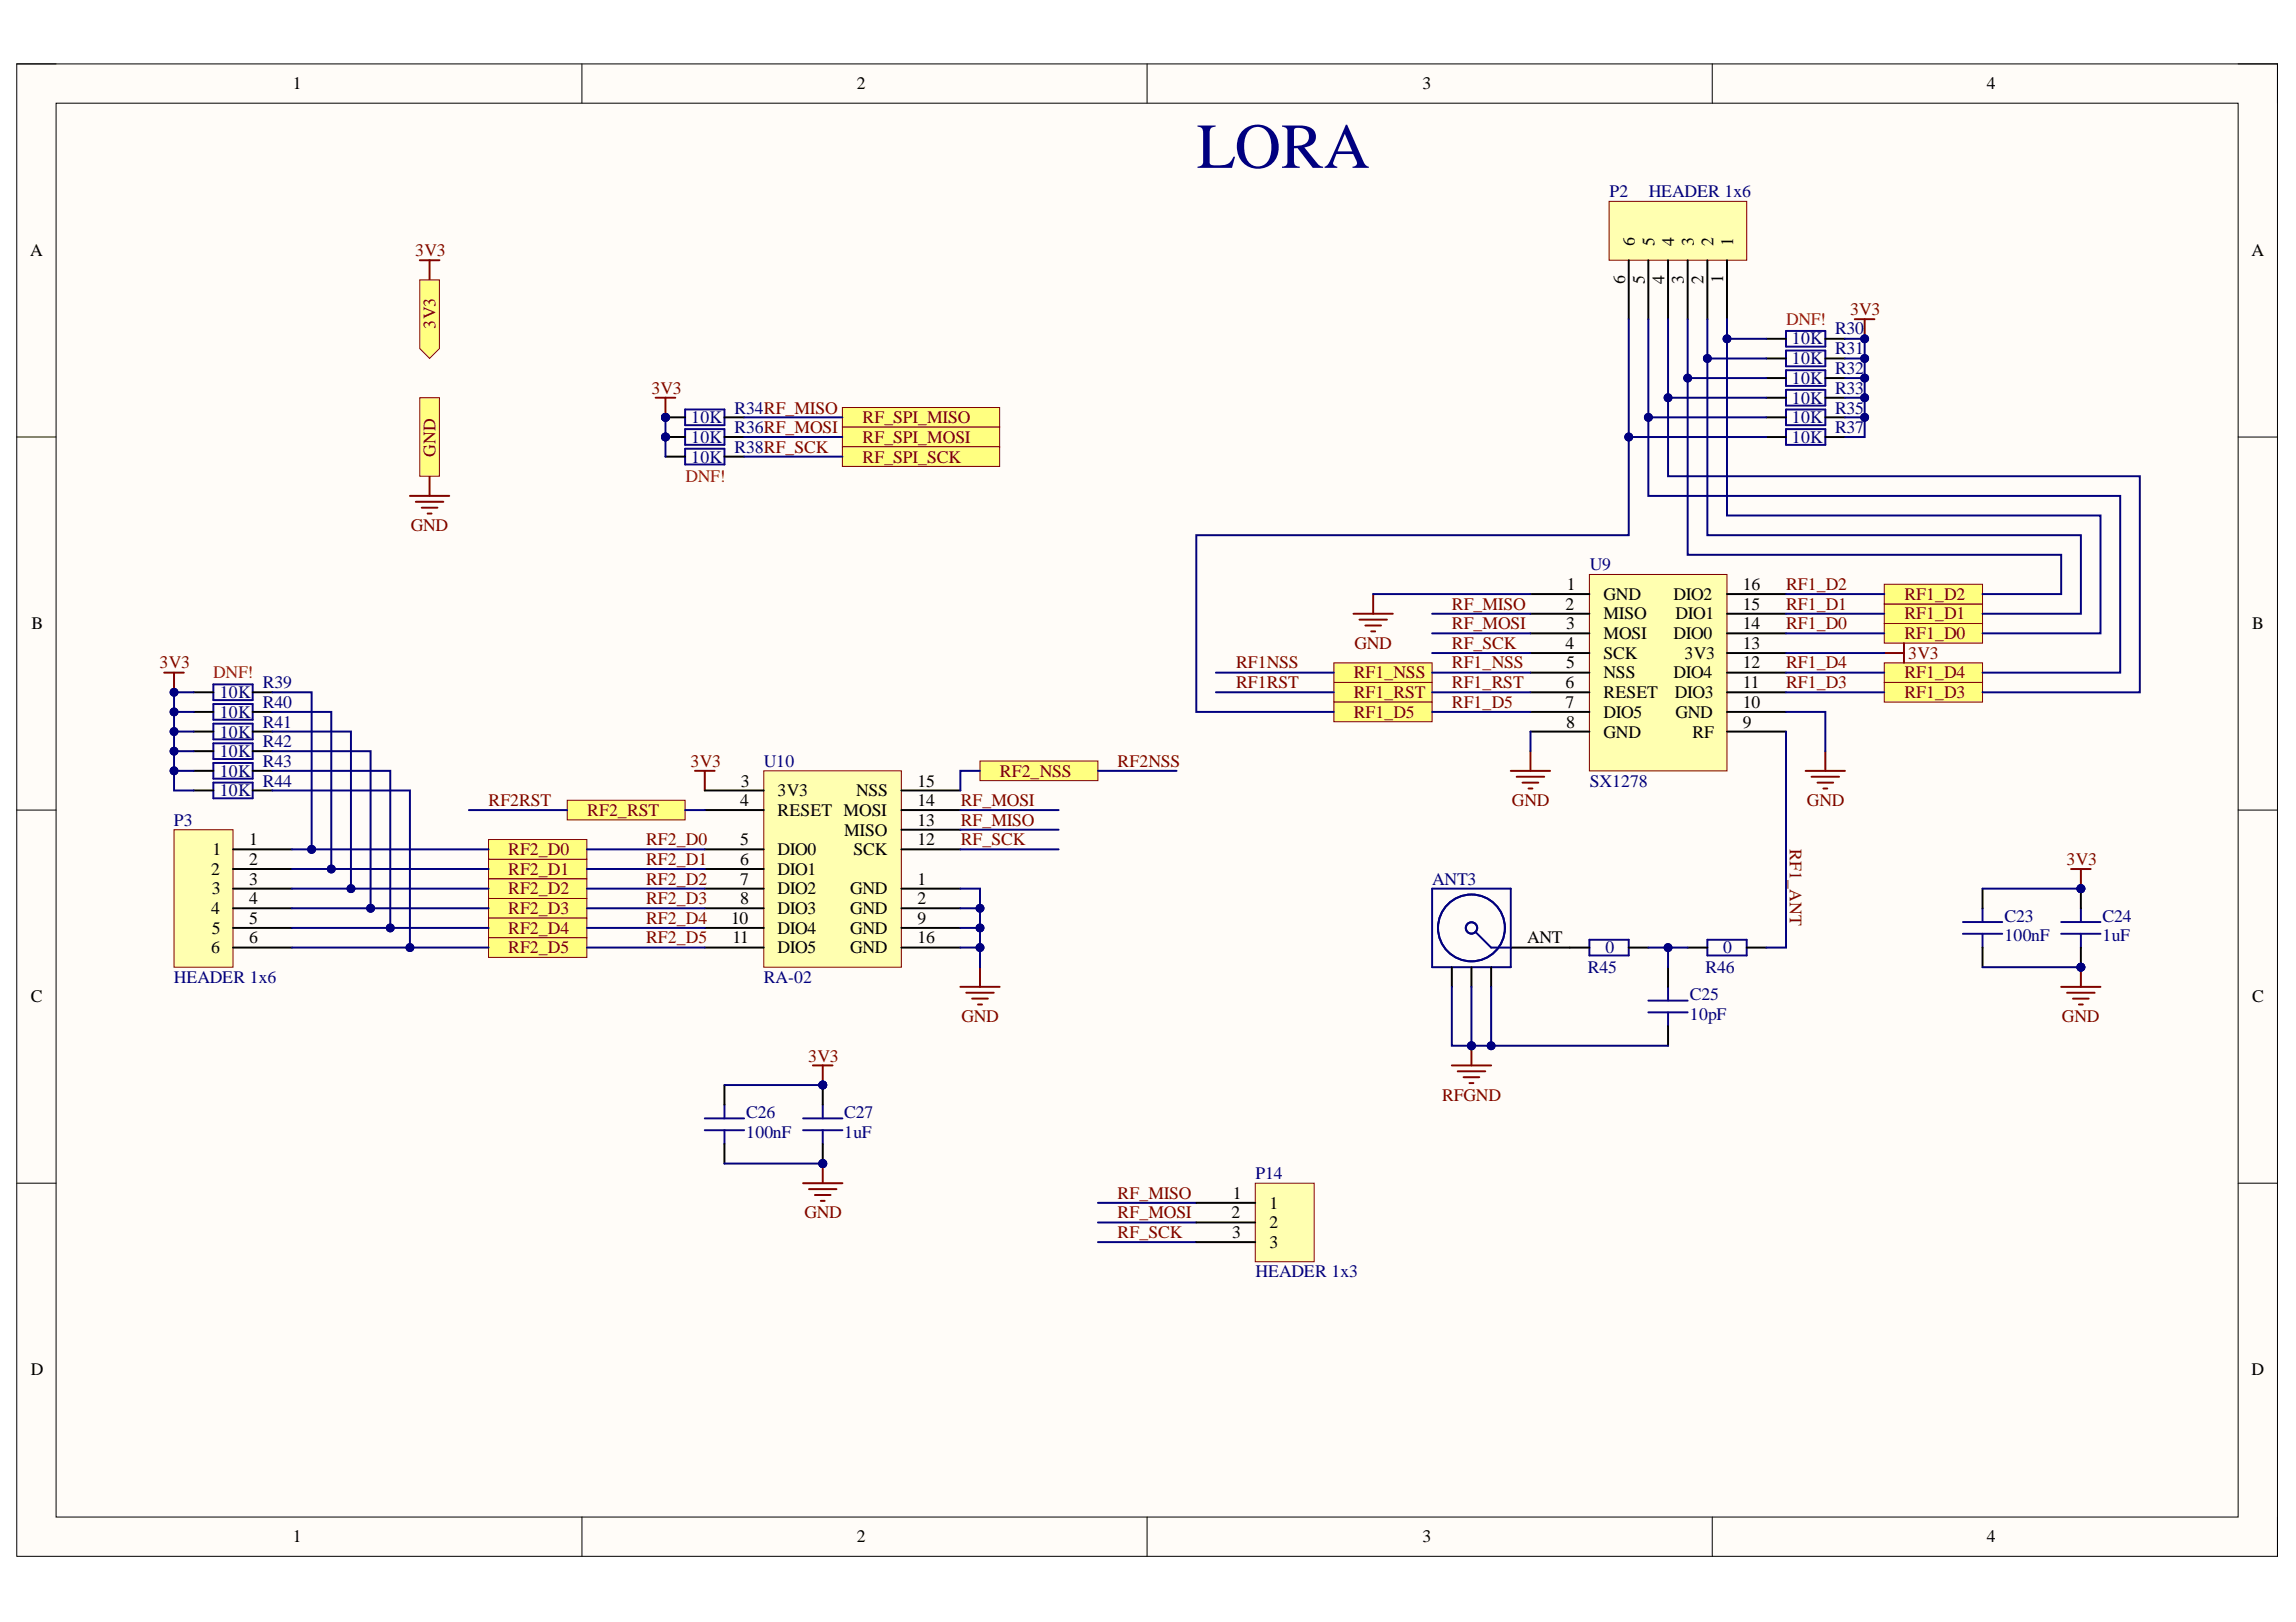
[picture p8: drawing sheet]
<svg xmlns="http://www.w3.org/2000/svg" width="297mm" height="210mm" viewBox="0 0 297 210" stroke-linecap="round" stroke-linejoin="round" font-family="sans-serif">
<defs><g id="words">
<text font-size="8.3" fill="#000080" x="154.8" y="21.7">LORA</text>
<g font-size="2.3">
<text x="37.9" y="11.6">1</text>
<text x="110.8" y="11.6">2</text>
<text x="184" y="11.6">3</text>
<text x="257" y="11.6">4</text>
<text x="3.9" y="33.1">A</text>
<text x="211.5" y="31.9" transform="rotate(-90 211.5 31.9)">6</text>
<text x="214.1" y="31.9" transform="rotate(-90 214.1 31.9)">5</text>
<text x="216.6" y="31.9" transform="rotate(-90 216.6 31.9)">4</text>
<text x="219.1" y="31.9" transform="rotate(-90 219.1 31.9)">3</text>
<text x="221.7" y="31.9" transform="rotate(-90 221.7 31.9)">2</text>
<text x="224.2" y="31.9" transform="rotate(-90 224.2 31.9)">1</text>
<text x="291.3" y="33.1">A</text>
<text x="210.2" y="36.8" transform="rotate(-90 210.2 36.8)">6</text>
<text x="212.8" y="36.7" transform="rotate(-90 212.8 36.7)">5</text>
<text x="215.3" y="36.8" transform="rotate(-90 215.3 36.8)">4</text>
<text x="217.9" y="36.7" transform="rotate(-90 217.9 36.7)">3</text>
<text x="220.4" y="36.8" transform="rotate(-90 220.4 36.8)">2</text>
<text x="222.9" y="36.6" transform="rotate(-90 222.9 36.6)">1</text>
<text x="202.7" y="76.3">1</text>
<text x="207.5" y="77.6">GND</text>
<text x="216.5" y="77.6">DIO2</text>
<text x="225.5" y="76.3">16</text>
<text x="4.1" y="81.4">B</text>
<text x="202.5" y="78.9">2</text>
<text x="202.5" y="83.9">4</text>
<text x="202.6" y="81.4">3</text>
<text x="207.5" y="82.7">MOSI</text>
<text x="207.5" y="80.1">MISO</text>
<text x="216.5" y="82.7">DIO0</text>
<text x="216.8" y="80.1">DIO1</text>
<text x="225.5" y="83.9">13</text>
<text x="225.5" y="81.4">14</text>
<text x="225.5" y="78.9">15</text>
<text x="291.4" y="81.4">B</text>
<text x="202.5" y="89">6</text>
<text x="202.6" y="86.5">5</text>
<text x="207.5" y="87.8">NSS</text>
<text x="207.5" y="85.2">SCK</text>
<text x="216.5" y="87.8">DIO4</text>
<text x="217.9" y="85.2">3V3</text>
<text x="225.5" y="89">11</text>
<text x="225.5" y="86.5">12</text>
<text x="202.5" y="91.6">7</text>
<text x="202.6" y="94.2">8</text>
<text x="207.5" y="90.3">RESET</text>
<text x="207.5" y="92.9">DIO5</text>
<text x="207.5" y="95.4">GND</text>
<text x="216.7" y="90.3">DIO3</text>
<text x="216.8" y="92.9">GND</text>
<text x="219" y="95.4">RF</text>
<text x="225.5" y="91.6">10</text>
<text x="225.5" y="94.2">9</text>
<text x="95.9" y="101.8">3</text>
<text x="118.7" y="101.8">15</text>
<text x="95.8" y="104.3">4</text>
<text x="100.6" y="103.1">3V3</text>
<text x="100.6" y="105.6">RESET MOSI</text>
<text x="110.7" y="103.1">NSS</text>
<text x="118.7" y="104.3">14</text>
<text x="118.7" y="106.9">13</text>
<text x="27.3" y="113.2">2</text>
<text x="27.5" y="110.7">1</text>
<text x="32.2" y="109.4">1</text>
<text x="32.2" y="111.9">2</text>
<text x="95.8" y="109.4">5</text>
<text x="95.8" y="111.9">6</text>
<text x="100.6" y="110.7">DIO0</text>
<text x="100.6" y="113.2">DIO1</text>
<text x="109.2" y="108.1">MISO</text>
<text x="110.4" y="110.7">SCK</text>
<text x="118.7" y="109.4">12</text>
<text x="27.3" y="118.3">4</text>
<text x="27.4" y="115.7">3</text>
<text x="32.2" y="114.5">3</text>
<text x="32.2" y="117">4</text>
<text x="32.2" y="119.5">5</text>
<text x="94.6" y="119.5">10</text>
<text x="95.8" y="114.5">7</text>
<text x="95.8" y="117">8</text>
<text x="100.6" y="115.7">DIO2</text>
<text x="100.6" y="118.3">DIO3</text>
<text x="110" y="115.7">GND</text>
<text x="110" y="118.3">GND</text>
<text x="118.7" y="114.5">1</text>
<text x="118.7" y="117">2</text>
<text x="118.7" y="119.5">9</text>
<text x="27.3" y="123.3">6</text>
<text x="27.4" y="120.8">5</text>
<text x="32.2" y="122.1">6</text>
<text x="94.8" y="122.1">11</text>
<text x="100.6" y="123.3">DIO5</text>
<text x="100.6" y="120.8">DIO4</text>
<text x="110" y="120.8">GND</text>
<text x="110" y="123.3">GND</text>
<text x="118.7" y="122.1">16</text>
<text x="197.6" y="122.1">ANT</text>
<text x="4" y="129.7">C</text>
<text x="291.4" y="129.7">C</text>
<text x="159.5" y="155.1">1</text>
<text x="159.3" y="157.7">2</text>
<text x="159.4" y="160.2">3</text>
<text x="164.2" y="156.4">1</text>
<text x="164.2" y="158.9">2</text>
<text x="164.2" y="161.5">3</text>
<text x="4" y="178">D</text>
<text x="291.3" y="178">D</text>
<text x="37.9" y="199.6">1</text>
<text x="110.8" y="199.6">2</text>
<text x="184" y="199.6">3</text>
<text x="257" y="199.6">4</text>
</g>
<g font-size="2.3" fill="#000080">
<text x="208.2" y="25.5">P2</text>
<text x="213.3" y="25.5">HEADER 1x6</text>
<text x="231.8" y="44.6">10K</text>
<text x="231.8" y="47.1">10K</text>
<text x="237.4" y="43.3">R30</text>
<text x="237.4" y="45.8">R31</text>
<text x="95" y="53.5">R34RF_MISO</text>
<text x="231.8" y="52.2">10K</text>
<text x="231.8" y="49.7">10K</text>
<text x="237.4" y="51">R33</text>
<text x="237.4" y="53.5">R35</text>
<text x="237.4" y="48.4">R32</text>
<text x="89.4" y="54.8">10K</text>
<text x="89.4" y="57.3">10K</text>
<text x="89.4" y="59.9">10K</text>
<text x="95" y="56">R36RF_MOSI</text>
<text x="95" y="58.6">R38RF_SCK</text>
<text x="231.8" y="54.8">10K</text>
<text x="231.8" y="57.3">10K</text>
<text x="237.4" y="56">R37</text>
<text x="205.7" y="73.8">U9</text>
<text x="34" y="89">R39</text>
<text x="28.4" y="90.3">10K</text>
<text x="28.4" y="92.9">10K</text>
<text x="28.4" y="95.4">10K</text>
<text x="34" y="91.6">R40</text>
<text x="34" y="94.2">R41</text>
<text x="28.4" y="98">10K</text>
<text x="28.4" y="100.5">10K</text>
<text x="34" y="96.7">R42</text>
<text x="34" y="99.3">R43</text>
<text x="34" y="101.8">R44</text>
<text x="98.8" y="99.3">U10</text>
<text x="205.7" y="101.8">SX1278</text>
<text x="22.5" y="106.9">P3</text>
<text x="28.4" y="103.1">10K</text>
<text x="185.3" y="114.5">ANT3</text>
<text x="259.3" y="119.3">C23</text>
<text x="272" y="119.3">C24</text>
<text x="205.4" y="125.9">R45</text>
<text x="207.7" y="123.3">0</text>
<text x="220.7" y="125.9">R46</text>
<text x="222.9" y="123.3">0</text>
<text x="259.3" y="121.8">100nF</text>
<text x="272" y="121.8">1uF</text>
<text x="22.5" y="127.2">HEADER 1x6</text>
<text x="98.8" y="127.2">RA-02</text>
<text x="218.6" y="132">10pF</text>
<text x="218.6" y="129.4">C25</text>
<text x="96.5" y="147.3">100nF</text>
<text x="96.5" y="144.7">C26</text>
<text x="109.2" y="147.3">1uF</text>
<text x="109.2" y="144.7">C27</text>
<text x="162.4" y="152.6">P14</text>
<text x="162.4" y="165.3">HEADER 1x3</text>
</g>
<g font-size="2.3" fill="#800000">
<text x="53.7" y="33.1">3V3</text>
<text x="239.4" y="40.7">3V3</text>
<text x="56.3" y="42.5" transform="rotate(-90 56.3 42.5)">3V3</text>
<text x="84.3" y="51">3V3</text>
<text x="56.3" y="59.1" transform="rotate(-90 56.3 59.1)">GND</text>
<text x="111.6" y="54.8">RF_SPI_MISO</text>
<text x="111.6" y="57.3">RF_SPI_MOSI</text>
<text x="111.6" y="59.9">RF_SPI_SCK</text>
<text x="53.1" y="68.7">GND</text>
<text x="231.1" y="76.3">RF1_D2</text>
<text x="246.4" y="77.6">RF1_D2</text>
<text x="175.2" y="83.9">GND</text>
<text x="187.8" y="78.9">RF_MISO</text>
<text x="187.8" y="81.4">RF_MOSI</text>
<text x="187.8" y="83.9">RF_SCK</text>
<text x="231.1" y="78.9">RF1_D1</text>
<text x="231.1" y="81.4">RF1_D0</text>
<text x="246.4" y="80.1">RF1_D1</text>
<text x="246.4" y="82.7">RF1_D0</text>
<text x="20.6" y="86.5">3V3</text>
<text x="159.9" y="86.5">RF1NSS</text>
<text x="159.9" y="89">RF1RST</text>
<text x="175.1" y="87.8">RF1_NSS</text>
<text x="187.8" y="89">RF1_RST</text>
<text x="187.8" y="86.5">RF1_NSS</text>
<text x="231.1" y="86.5">RF1_D4</text>
<text x="231.1" y="89">RF1_D3</text>
<text x="246.4" y="87.8">RF1_D4</text>
<text x="246.9" y="85.2">3V3</text>
<text x="175.1" y="90.3">RF1_RST</text>
<text x="175.1" y="92.9">RF1_D5</text>
<text x="187.8" y="91.6">RF1_D5</text>
<text x="246.4" y="90.3">RF1_D3</text>
<text x="89.3" y="99.3">3V3</text>
<text x="129.4" y="100.5">RF2_NSS</text>
<text x="144.6" y="99.3">RF2NSS</text>
<text x="63.2" y="104.3">RF2RST</text>
<text x="76" y="105.6">RF2_RST</text>
<text x="124.3" y="106.9">RF_MISO</text>
<text x="124.3" y="104.3">RF_MOSI</text>
<text x="195.6" y="104.3">GND</text>
<text x="233.8" y="104.3">GND</text>
<text x="65.7" y="113.2">RF2_D1</text>
<text x="65.7" y="110.7">RF2_D0</text>
<text x="83.6" y="111.9">RF2_D1</text>
<text x="83.6" y="109.4">RF2_D0</text>
<text x="124.3" y="109.4">RF_SCK</text>
<text x="231.6" y="109.9" transform="rotate(90 231.6 109.9)">RF1_ANT</text>
<text x="267.4" y="111.9">3V3</text>
<text x="65.7" y="115.7">RF2_D2</text>
<text x="65.7" y="118.3">RF2_D3</text>
<text x="83.6" y="114.5">RF2_D2</text>
<text x="83.6" y="119.5">RF2_D4</text>
<text x="83.6" y="117">RF2_D3</text>
<text x="65.7" y="120.8">RF2_D4</text>
<text x="65.7" y="123.3">RF2_D5</text>
<text x="83.6" y="122.1">RF2_D5</text>
<text x="104.6" y="137.4">3V3</text>
<text x="124.4" y="132.2">GND</text>
<text x="266.8" y="132.2">GND</text>
<text x="186.6" y="142.5">RFGND</text>
<text x="144.6" y="155.1">RF_MISO</text>
<text x="104.1" y="157.7">GND</text>
<text x="144.6" y="157.7">RF_MOSI</text>
<text x="144.6" y="160.2">RF_SCK</text>
</g>
<g font-size="2.3" fill="#f00">
<text x="231.1" y="42">DNF!</text>
<text x="88.7" y="62.4">DNF!</text>
<text x="27.6" y="87.8">DNF!</text>
</g>
</g></defs>
<path d="M2.2 8.3h292.4v193.1h-292.4z" fill-rule="evenodd" fill="#fffcf8"/>
<path d="M2.2 8.3h292.4v193.1h-292.4z" fill="none" stroke="#000" stroke-width=".13"/>
<path d="M7.3 13.4h282.3v182.9h-282.3z" fill-rule="evenodd" fill="#fffcf8"/>
<g fill="none" stroke="#000" stroke-width=".13">
<path d="M2.2 8.3h5.1M7.3 13.4h282.3v182.9h-282.3zM75.3 8.3v5M148.4 8.3v5M221.5 8.3v5.1M289.6 8.3h5v5.1M2.2 56.6h5.1M289.6 56.6h5M2.2 104.8h5.1M289.6 104.8h5M2.2 153.1h5.1M289.6 153.1h5"/>
<path d="M75.3 196.3v5.1M148.4 196.3v5.1M221.5 196.3v5.1M294.6 196.3v5.1"/>
</g>
<path d="M205.6 74.3h17.8v25.5h-17.8z" fill-rule="evenodd" fill="#ffffb0"/>
<path d="M205.6 74.3h17.8v25.5h-17.8z" fill="none" stroke="#800000" stroke-width=".13"/>
<g fill="none" stroke="#000" stroke-width=".25">
<path d="M198 79.4h7.6M198 76.9h7.6M223.4 79.4h7.7M223.4 76.9h7.7M198 92.1h7.6M198 94.7h7.6M198 84.5h7.6M198 89.6h7.6M198 82h7.6M198 87h7.6M223.4 92.1h7.7M223.4 94.7h7.7"/>
<path d="M223.4 84.5h7.7M223.4 89.6h7.7M223.4 82h7.7M223.4 87h7.7"/>
</g>
<path d="M109 52.7h20.3v2.6h-20.3z" fill-rule="evenodd" fill="#ffff80"/>
<path d="M109 52.7h20.3v2.6h-20.3z" fill="none" stroke="#800000" stroke-width=".13"/>
<path d="M109 55.3h20.3v2.5h-20.3z" fill-rule="evenodd" fill="#ffff80"/>
<path d="M109 55.3h20.3v2.5h-20.3z" fill="none" stroke="#800000" stroke-width=".13"/>
<g fill="none" stroke="#800000" stroke-width=".25">
<path d="M175.1 79.4h5.1M177.7 76.9v2.5M89.9 99.8h2.6M91.2 99.8v2.5M175.9 80.2h3.5M176.6 80.9h2.1M177.4 81.7h.5M195.5 99.8h5M198 97.2v2.6M196.2 100.5h3.6M197 101.3h2M197.7 102h.6"/>
<path d="M124.2 127.7h5.1M125 128.5h3.6M125.8 129.2h2M126.5 130h.5M126.8 125.2v2.5M103.9 153.1h5.1M104.7 153.9h3.5M105.4 154.6h2.1M106.2 155.4h.5M106.4 150.6v2.5"/>
</g>
<circle cx="106.4" cy="150.6" r=".51" fill="#000080"/>
<circle cx="106.4" cy="150.6" r=".51" fill="none" stroke="#000080" stroke-width=".13"/>
<path d="M105.2 137.9h2.5M106.4 137.9v2.5" fill="none" stroke="#800000" stroke-width=".25"/>
<circle cx="106.4" cy="140.4" r=".51" fill="#000080"/>
<circle cx="106.4" cy="140.4" r=".51" fill="none" stroke="#000080" stroke-width=".13"/>
<path d="M187.8 137.9h5.1M188.6 138.6h3.6M189.3 139.4h2.1M190.4 135.3v2.6M190.1 140.2h.5" fill="none" stroke="#800000" stroke-width=".25"/>
<circle cx="190.4" cy="135.3" r=".51" fill="#000080"/>
<circle cx="190.4" cy="135.3" r=".51" fill="none" stroke="#000080" stroke-width=".13"/>
<path d="M22.5 107.4h7.6v17.8h-7.6z" fill-rule="evenodd" fill="#ffffb0"/>
<path d="M22.5 107.4h7.6v17.8h-7.6z" fill="none" stroke="#800000" stroke-width=".13"/>
<path d="M30.1 109.9h7.7M30.1 112.5h7.7M30.1 115h7.7M30.1 117.5h7.7M30.1 120.1h7.7M30.1 122.6h7.7" fill="none" stroke="#000" stroke-width=".25"/>
<path d="M98.8 99.8h17.8v25.4h-17.8z" fill-rule="evenodd" fill="#ffffb0"/>
<path d="M98.8 99.8h17.8v25.4h-17.8z" fill="none" stroke="#800000" stroke-width=".13"/>
<g fill="none" stroke="#000" stroke-width=".25">
<path d="M91.2 115h7.6M91.2 117.5h7.6M91.2 102.3h7.6M91.2 104.8h7.6M91.2 109.9h7.6M91.2 112.5h7.6M116.6 115h7.6M116.6 117.5h7.6M116.6 102.3h7.6M116.6 104.8h7.6M116.6 109.9h7.6M116.6 107.4h7.6"/>
<path d="M91.2 120.1h7.6M91.2 122.6h7.6M116.6 120.1h7.6M116.6 122.6h7.6"/>
</g>
<path d="M54.3 33.7h2.6M55.6 33.7v2.5M53 64.2h5.1M53.8 64.9h3.6M54.6 65.7h2M55.3 66.5h.5M55.6 61.6v2.6" fill="none" stroke="#800000" stroke-width=".25"/>
<circle cx="106.4" cy="150.6" r=".51" fill="#000080"/>
<circle cx="106.4" cy="150.6" r=".51" fill="none" stroke="#000080" stroke-width=".13"/>
<circle cx="106.4" cy="140.4" r=".51" fill="#000080"/>
<circle cx="106.4" cy="140.4" r=".51" fill="none" stroke="#000080" stroke-width=".13"/>
<path d="M103.9 146.3h5.1M103.9 144.7h5.1M106.4 143v1.7M106.4 146.3v1.7" fill="none" stroke="#0c0087" stroke-width=".25"/>
<path d="M106.4 148v2.6" fill="none" stroke="#000" stroke-width=".25"/>
<circle cx="106.4" cy="150.6" r=".51" fill="#000080"/>
<circle cx="106.4" cy="150.6" r=".51" fill="none" stroke="#000080" stroke-width=".13"/>
<path d="M106.4 140.4v2.6" fill="none" stroke="#000" stroke-width=".25"/>
<circle cx="106.4" cy="140.4" r=".51" fill="#000080"/>
<circle cx="106.4" cy="140.4" r=".51" fill="none" stroke="#000080" stroke-width=".13"/>
<path d="M205.6 121.6h5.1v2h-5.1zM213.3 131h5M213.3 129.5h5M215.8 127.7v1.8M215.8 131v1.8M220.9 121.6h5.1v2h-5.1zM91.2 146.3h5.1M91.2 144.7h5.1M93.7 143v1.7M93.7 146.3v1.7" fill="none" stroke="#0c0087" stroke-width=".25"/>
<path d="M203.1 122.6h2.5M210.7 122.6h2.6M215.8 125.2v2.5M215.8 132.8v2.5M218.3 122.6h2.6M226 122.6h2.5M93.7 140.4v2.6M93.7 148v2.6" fill="none" stroke="#000" stroke-width=".25"/>
<path d="M208.2 26.1h17.8v7.6h-17.8z" fill-rule="evenodd" fill="#ffffb0"/>
<path d="M208.2 26.1h17.8v7.6h-17.8z" fill="none" stroke="#800000" stroke-width=".13"/>
<path d="M210.7 33.7v7.6M213.3 33.7v7.6M215.8 33.7v7.6M218.3 33.7v7.6M220.9 33.7v7.6M223.4 33.7v7.6" fill="none" stroke="#000" stroke-width=".25"/>
<path d="M73.4 103.6h15.2v2.5h-15.2z" fill-rule="evenodd" fill="#ffff80"/>
<path d="M73.4 103.6h15.2v2.5h-15.2z" fill="none" stroke="#800000" stroke-width=".13"/>
<path d="M172.6 88.3h12.7v2.6h-12.7z" fill-rule="evenodd" fill="#ffff80"/>
<path d="M172.6 88.3h12.7v2.6h-12.7z" fill="none" stroke="#800000" stroke-width=".13"/>
<path d="M172.6 85.8h12.7v2.5h-12.7z" fill-rule="evenodd" fill="#ffff80"/>
<path d="M172.6 85.8h12.7v2.5h-12.7z" fill="none" stroke="#800000" stroke-width=".13"/>
<path d="M126.8 98.5h15.2v2.5h-15.2z" fill-rule="evenodd" fill="#ffff80"/>
<path d="M126.8 98.5h15.2v2.5h-15.2z" fill="none" stroke="#800000" stroke-width=".13"/>
<path d="M63.2 111.2h12.7v2.5h-12.7z" fill-rule="evenodd" fill="#ffff80"/>
<path d="M63.2 111.2h12.7v2.5h-12.7z" fill="none" stroke="#800000" stroke-width=".13"/>
<path d="M63.2 113.7h12.7v2.6h-12.7z" fill-rule="evenodd" fill="#ffff80"/>
<path d="M63.2 113.7h12.7v2.6h-12.7z" fill="none" stroke="#800000" stroke-width=".13"/>
<path d="M63.2 116.3h12.7v2.5h-12.7z" fill-rule="evenodd" fill="#ffff80"/>
<path d="M63.2 116.3h12.7v2.5h-12.7z" fill="none" stroke="#800000" stroke-width=".13"/>
<path d="M63.2 118.8h12.7v2.6h-12.7z" fill-rule="evenodd" fill="#ffff80"/>
<path d="M63.2 118.8h12.7v2.6h-12.7z" fill="none" stroke="#800000" stroke-width=".13"/>
<path d="M63.2 121.4h12.7v2.5h-12.7z" fill-rule="evenodd" fill="#ffff80"/>
<path d="M63.2 121.4h12.7v2.5h-12.7z" fill="none" stroke="#800000" stroke-width=".13"/>
<path d="M63.2 108.6h12.7v2.6h-12.7z" fill-rule="evenodd" fill="#ffff80"/>
<path d="M63.2 108.6h12.7v2.6h-12.7z" fill="none" stroke="#800000" stroke-width=".13"/>
<path d="M243.8 78.2h12.7v2.5h-12.7z" fill-rule="evenodd" fill="#ffff80"/>
<path d="M243.8 78.2h12.7v2.5h-12.7z" fill="none" stroke="#800000" stroke-width=".13"/>
<path d="M243.8 75.6h12.7v2.6h-12.7z" fill-rule="evenodd" fill="#ffff80"/>
<path d="M243.8 75.6h12.7v2.6h-12.7z" fill="none" stroke="#800000" stroke-width=".13"/>
<path d="M243.8 88.3h12.7v2.6h-12.7z" fill-rule="evenodd" fill="#ffff80"/>
<path d="M243.8 88.3h12.7v2.6h-12.7z" fill="none" stroke="#800000" stroke-width=".13"/>
<path d="M243.8 85.8h12.7v2.5h-12.7z" fill-rule="evenodd" fill="#ffff80"/>
<path d="M243.8 85.8h12.7v2.5h-12.7z" fill="none" stroke="#800000" stroke-width=".13"/>
<path d="M172.6 90.9h12.7v2.5h-12.7z" fill-rule="evenodd" fill="#ffff80"/>
<path d="M172.6 90.9h12.7v2.5h-12.7z" fill="none" stroke="#800000" stroke-width=".13"/>
<path d="M243.8 80.7h12.7v2.5h-12.7z" fill-rule="evenodd" fill="#ffff80"/>
<path d="M243.8 80.7h12.7v2.5h-12.7z" fill="none" stroke="#800000" stroke-width=".13"/>
<path d="M109 57.8h20.3v2.6h-20.3z" fill-rule="evenodd" fill="#ffff80"/>
<path d="M109 57.8h20.3v2.6h-20.3z" fill="none" stroke="#800000" stroke-width=".13"/>
<path d="M266.7 127.7h5M267.4 128.5h3.6M268.2 129.2h2M269 130h.5M269.2 125.2v2.5" fill="none" stroke="#800000" stroke-width=".25"/>
<circle cx="269.2" cy="125.2" r=".51" fill="#000080"/>
<circle cx="269.2" cy="125.2" r=".51" fill="none" stroke="#000080" stroke-width=".13"/>
<circle cx="269.2" cy="125.2" r=".51" fill="#000080"/>
<circle cx="269.2" cy="125.2" r=".51" fill="none" stroke="#000080" stroke-width=".13"/>
<circle cx="269.2" cy="115" r=".51" fill="#000080"/>
<circle cx="269.2" cy="115" r=".51" fill="none" stroke="#000080" stroke-width=".13"/>
<path d="M266.7 119.3h5M269.2 117.5v1.8M266.7 120.8h5M269.2 120.8v1.8" fill="none" stroke="#0c0087" stroke-width=".25"/>
<path d="M269.2 122.6v2.6" fill="none" stroke="#000" stroke-width=".25"/>
<circle cx="269.2" cy="125.2" r=".51" fill="#000080"/>
<circle cx="269.2" cy="125.2" r=".51" fill="none" stroke="#000080" stroke-width=".13"/>
<path d="M269.2 115v2.5" fill="none" stroke="#000" stroke-width=".25"/>
<circle cx="269.2" cy="115" r=".51" fill="#000080"/>
<circle cx="269.2" cy="115" r=".51" fill="none" stroke="#000080" stroke-width=".13"/>
<path d="M253.9 119.3h5.1M256.5 117.5v1.8M253.9 120.8h5.1M256.5 120.8v1.8" fill="none" stroke="#0c0087" stroke-width=".25"/>
<path d="M256.5 115v2.5M256.5 122.6v2.6" fill="none" stroke="#000" stroke-width=".25"/>
<path d="M267.9 112.5h2.6M269.2 112.5v2.5" fill="none" stroke="#800000" stroke-width=".25"/>
<circle cx="269.2" cy="115" r=".51" fill="#000080"/>
<circle cx="269.2" cy="115" r=".51" fill="none" stroke="#000080" stroke-width=".13"/>
<path d="M233.6 99.8h5.1M236.1 97.2v2.6M243.8 84.5h2.5M246.3 83.2v2.6M234.4 100.5h3.5M235.1 101.3h2.1M235.9 102h.5" fill="none" stroke="#800000" stroke-width=".25"/>
<circle cx="86.1" cy="54" r=".51" fill="#000080"/>
<circle cx="86.1" cy="54" r=".51" fill="none" stroke="#000080" stroke-width=".13"/>
<path d="M88.6 53h5.1v2h-5.1z" fill="none" stroke="#0c0087" stroke-width=".25"/>
<path d="M86.1 54h2.5" fill="none" stroke="#000" stroke-width=".25"/>
<circle cx="86.1" cy="54" r=".51" fill="#000080"/>
<circle cx="86.1" cy="54" r=".51" fill="none" stroke="#000080" stroke-width=".13"/>
<path d="M93.7 54h2.6" fill="none" stroke="#000" stroke-width=".25"/>
<circle cx="86.1" cy="56.5" r=".51" fill="#000080"/>
<circle cx="86.1" cy="56.5" r=".51" fill="none" stroke="#000080" stroke-width=".13"/>
<path d="M88.6 55.5h5.1v2.1h-5.1z" fill="none" stroke="#0c0087" stroke-width=".25"/>
<path d="M86.1 56.6h2.5" fill="none" stroke="#000" stroke-width=".25"/>
<circle cx="86.1" cy="56.5" r=".51" fill="#000080"/>
<circle cx="86.1" cy="56.5" r=".51" fill="none" stroke="#000080" stroke-width=".13"/>
<path d="M86.1 59.1h2.5M93.7 56.6h2.6M93.7 59.1h2.6" fill="none" stroke="#000" stroke-width=".25"/>
<path d="M88.6 58.1h5.1v2h-5.1z" fill="none" stroke="#0c0087" stroke-width=".25"/>
<path d="M84.8 51.5h2.6M86.1 51.5v2.5" fill="none" stroke="#800000" stroke-width=".25"/>
<circle cx="86.1" cy="54" r=".51" fill="#000080"/>
<circle cx="86.1" cy="54" r=".51" fill="none" stroke="#000080" stroke-width=".13"/>
<path d="M54.3 36.2h2.6v8.9l-1.3 1.3-1.3-1.3z" fill-rule="evenodd" fill="#ffff80"/>
<path d="M54.3 36.2h2.6v8.9l-1.3 1.3-1.3-1.3z" fill="none" stroke="#800000" stroke-width=".13"/>
<path d="M54.3 51.5h2.6v10.1h-2.6z" fill-rule="evenodd" fill="#ffff80"/>
<path d="M54.3 51.5h2.6v10.1h-2.6z" fill="none" stroke="#800000" stroke-width=".13"/>
<path d="M231.1 42.8h5v2.1h-5zM231.1 45.4h5v2h-5zM231.1 47.9h5v2h-5zM231.1 50.4h5v2.1h-5zM231.1 53h5v2h-5zM231.1 55.5h5v2.1h-5z" fill="none" stroke="#0c0087" stroke-width=".25"/>
<path d="M228.5 51.5h2.6M228.5 54h2.6M228.5 56.6h2.6M228.5 43.8h2.6M228.5 46.4h2.6M228.5 48.9h2.6M236.1 51.5h2.6M236.1 54h2.6M236.1 56.6h2.6M236.1 43.8h2.6M236.1 46.4h2.6M236.1 48.9h2.6" fill="none" stroke="#000" stroke-width=".25"/>
<path d="M240 41.3h2.5M241.2 41.3v2.5" fill="none" stroke="#800000" stroke-width=".25"/>
<circle cx="241.2" cy="43.8" r=".51" fill="#000080"/>
<circle cx="241.2" cy="43.8" r=".51" fill="none" stroke="#000080" stroke-width=".13"/>
<path d="M27.6 88.6h5.1v2h-5.1zM27.6 91.1h5.1v2h-5.1zM27.6 93.7h5.1v2h-5.1zM27.6 96.2h5.1v2h-5.1zM27.6 98.7h5.1v2.1h-5.1zM27.6 101.3h5.1v2h-5.1z" fill="none" stroke="#0c0087" stroke-width=".25"/>
<path d="M25.1 97.2h2.5M25.1 99.8h2.5M25.1 89.6h2.5M25.1 92.1h2.5M25.1 94.7h2.5M32.7 97.2h2.5M32.7 99.8h2.5M32.7 89.6h2.5M32.7 92.1h2.5M32.7 94.7h2.5M25.1 102.3h2.5M32.7 102.3h2.5" fill="none" stroke="#000" stroke-width=".25"/>
<path d="M21.2 87h2.6M22.5 87v2.6" fill="none" stroke="#800000" stroke-width=".25"/>
<circle cx="22.5" cy="89.6" r=".51" fill="#000080"/>
<circle cx="22.5" cy="89.6" r=".51" fill="none" stroke="#000080" stroke-width=".13"/>
<g fill="none" stroke="#000080" stroke-width=".25">
<path d="M25.1 89.6h-2.6v12.7h2.6M198 94.7v2.5M185.3 115h10.2v10.2h-10.2zM190.9 120.6l2 2h2.6"/>
<circle cx="190.4" cy="120.1" r="4.3"/>
<circle cx="190.4" cy="120.1" r=".74"/>
<circle cx="190.4" cy="120.1" r=".73"/>
</g>
<path d="M187.8 125.2v2.5M190.4 125.2v2.5M192.9 125.2v2.5M195.5 122.6h7.6" fill="none" stroke="#000" stroke-width=".25"/>
<circle cx="22.5" cy="99.8" r=".51" fill="#000080"/>
<circle cx="22.5" cy="99.8" r=".51" fill="none" stroke="#000080" stroke-width=".13"/>
<circle cx="22.5" cy="97.2" r=".51" fill="#000080"/>
<circle cx="22.5" cy="97.2" r=".51" fill="none" stroke="#000080" stroke-width=".13"/>
<circle cx="22.5" cy="94.7" r=".51" fill="#000080"/>
<circle cx="22.5" cy="94.7" r=".51" fill="none" stroke="#000080" stroke-width=".13"/>
<circle cx="22.5" cy="92.1" r=".51" fill="#000080"/>
<circle cx="22.5" cy="92.1" r=".51" fill="none" stroke="#000080" stroke-width=".13"/>
<circle cx="22.5" cy="89.6" r=".51" fill="#000080"/>
<circle cx="22.5" cy="89.6" r=".51" fill="none" stroke="#000080" stroke-width=".13"/>
<path d="M22.5 99.8h2.6" fill="none" stroke="#000080" stroke-width=".25"/>
<circle cx="22.5" cy="99.8" r=".51" fill="#000080"/>
<circle cx="22.5" cy="99.8" r=".51" fill="none" stroke="#000080" stroke-width=".13"/>
<path d="M22.5 97.2h2.6" fill="none" stroke="#000080" stroke-width=".25"/>
<circle cx="22.5" cy="97.2" r=".51" fill="#000080"/>
<circle cx="22.5" cy="97.2" r=".51" fill="none" stroke="#000080" stroke-width=".13"/>
<path d="M22.5 94.7h2.6" fill="none" stroke="#000080" stroke-width=".25"/>
<circle cx="22.5" cy="94.7" r=".51" fill="#000080"/>
<circle cx="22.5" cy="94.7" r=".51" fill="none" stroke="#000080" stroke-width=".13"/>
<path d="M22.5 92.1h2.6" fill="none" stroke="#000080" stroke-width=".25"/>
<circle cx="22.5" cy="92.1" r=".51" fill="#000080"/>
<circle cx="22.5" cy="92.1" r=".51" fill="none" stroke="#000080" stroke-width=".13"/>
<path d="M35.2 102.3h17.8v20.3" fill="none" stroke="#000080" stroke-width=".25"/>
<circle cx="53" cy="122.6" r=".51" fill="#000080"/>
<circle cx="53" cy="122.6" r=".51" fill="none" stroke="#000080" stroke-width=".13"/>
<path d="M35.2 99.8h15.3v20.3" fill="none" stroke="#000080" stroke-width=".25"/>
<circle cx="50.5" cy="120.1" r=".51" fill="#000080"/>
<circle cx="50.5" cy="120.1" r=".51" fill="none" stroke="#000080" stroke-width=".13"/>
<path d="M35.2 97.2h12.7v20.3" fill="none" stroke="#000080" stroke-width=".25"/>
<circle cx="47.9" cy="117.5" r=".51" fill="#000080"/>
<circle cx="47.9" cy="117.5" r=".51" fill="none" stroke="#000080" stroke-width=".13"/>
<path d="M35.2 94.7h10.2v20.3" fill="none" stroke="#000080" stroke-width=".25"/>
<circle cx="45.4" cy="115" r=".51" fill="#000080"/>
<circle cx="45.4" cy="115" r=".51" fill="none" stroke="#000080" stroke-width=".13"/>
<path d="M35.2 92.1h7.7v20.4" fill="none" stroke="#000080" stroke-width=".25"/>
<circle cx="42.9" cy="112.5" r=".51" fill="#000080"/>
<circle cx="42.9" cy="112.5" r=".51" fill="none" stroke="#000080" stroke-width=".13"/>
<path d="M35.2 89.6h5.1v20.3" fill="none" stroke="#000080" stroke-width=".25"/>
<circle cx="40.3" cy="109.9" r=".51" fill="#000080"/>
<circle cx="40.3" cy="109.9" r=".51" fill="none" stroke="#000080" stroke-width=".13"/>
<path d="M37.8 122.6h25.4" fill="none" stroke="#000080" stroke-width=".25"/>
<circle cx="53" cy="122.6" r=".51" fill="#000080"/>
<circle cx="53" cy="122.6" r=".51" fill="none" stroke="#000080" stroke-width=".13"/>
<path d="M37.8 120.1h25.4" fill="none" stroke="#000080" stroke-width=".25"/>
<circle cx="50.5" cy="120.1" r=".51" fill="#000080"/>
<circle cx="50.5" cy="120.1" r=".51" fill="none" stroke="#000080" stroke-width=".13"/>
<path d="M37.8 117.5h25.4" fill="none" stroke="#000080" stroke-width=".25"/>
<circle cx="47.9" cy="117.5" r=".51" fill="#000080"/>
<circle cx="47.9" cy="117.5" r=".51" fill="none" stroke="#000080" stroke-width=".13"/>
<path d="M37.8 115h25.4" fill="none" stroke="#000080" stroke-width=".25"/>
<circle cx="45.4" cy="115" r=".51" fill="#000080"/>
<circle cx="45.4" cy="115" r=".51" fill="none" stroke="#000080" stroke-width=".13"/>
<path d="M37.8 112.5h25.4" fill="none" stroke="#000080" stroke-width=".25"/>
<circle cx="42.9" cy="112.5" r=".51" fill="#000080"/>
<circle cx="42.9" cy="112.5" r=".51" fill="none" stroke="#000080" stroke-width=".13"/>
<path d="M37.8 109.9h25.4" fill="none" stroke="#000080" stroke-width=".25"/>
<circle cx="40.3" cy="109.9" r=".51" fill="#000080"/>
<circle cx="40.3" cy="109.9" r=".51" fill="none" stroke="#000080" stroke-width=".13"/>
<path d="M60.7 104.8h12.7M75.9 117.5h15.3M75.9 115h15.3M75.9 112.5h15.3M75.9 109.9h15.3M88.6 104.8h2.6M75.9 122.6h15.3M75.9 120.1h15.3M93.7 150.6h12.7" fill="none" stroke="#000080" stroke-width=".25"/>
<circle cx="106.4" cy="150.6" r=".51" fill="#000080"/>
<circle cx="106.4" cy="150.6" r=".51" fill="none" stroke="#000080" stroke-width=".13"/>
<path d="M93.7 140.4h12.7" fill="none" stroke="#000080" stroke-width=".25"/>
<circle cx="106.4" cy="140.4" r=".51" fill="#000080"/>
<circle cx="106.4" cy="140.4" r=".51" fill="none" stroke="#000080" stroke-width=".13"/>
<path d="M96.3 59.1h12.7M96.3 56.6h12.7M96.3 54h12.7M124.2 122.6h2.6" fill="none" stroke="#000080" stroke-width=".25"/>
<circle cx="126.8" cy="122.6" r=".51" fill="#000080"/>
<circle cx="126.8" cy="122.6" r=".51" fill="none" stroke="#000080" stroke-width=".13"/>
<path d="M124.2 120.1h2.6v5.1" fill="none" stroke="#000080" stroke-width=".25"/>
<circle cx="126.8" cy="122.6" r=".51" fill="#000080"/>
<circle cx="126.8" cy="122.6" r=".51" fill="none" stroke="#000080" stroke-width=".13"/>
<circle cx="126.8" cy="120.1" r=".51" fill="#000080"/>
<circle cx="126.8" cy="120.1" r=".51" fill="none" stroke="#000080" stroke-width=".13"/>
<path d="M124.2 117.5h2.6v2.6" fill="none" stroke="#000080" stroke-width=".25"/>
<circle cx="126.8" cy="117.5" r=".51" fill="#000080"/>
<circle cx="126.8" cy="117.5" r=".51" fill="none" stroke="#000080" stroke-width=".13"/>
<circle cx="126.8" cy="120.1" r=".51" fill="#000080"/>
<circle cx="126.8" cy="120.1" r=".51" fill="none" stroke="#000080" stroke-width=".13"/>
<path d="M124.2 115h2.6v2.5" fill="none" stroke="#000080" stroke-width=".25"/>
<circle cx="126.8" cy="117.5" r=".51" fill="#000080"/>
<circle cx="126.8" cy="117.5" r=".51" fill="none" stroke="#000080" stroke-width=".13"/>
<path d="M210.7 41.3v28h-55.9v22.8h17.8M126.8 99.8h-2.6v2.5M142 99.8h10.2M124.2 109.9h12.8M124.2 107.4h12.8M124.2 104.8h12.8M142 158.2h12.8M142 155.7h12.8M142 160.7h12.8" fill="none" stroke="#000080" stroke-width=".25"/>
<circle cx="210.7" cy="56.6" r=".51" fill="#000080"/>
<circle cx="210.7" cy="56.6" r=".51" fill="none" stroke="#000080" stroke-width=".13"/>
<path d="M177.7 76.9h20.3M185.3 79.4h12.7M157.3 89.6h15.3M157.3 87h15.3M185.3 89.6h12.7M185.3 87h12.7M185.3 92.1h12.7M185.3 84.5h12.7M185.3 82h12.7M187.8 127.7v7.6h5.1v-7.6" fill="none" stroke="#000080" stroke-width=".25"/>
<circle cx="190.4" cy="135.3" r=".51" fill="#000080"/>
<circle cx="190.4" cy="135.3" r=".51" fill="none" stroke="#000080" stroke-width=".13"/>
<circle cx="192.9" cy="135.3" r=".51" fill="#000080"/>
<circle cx="192.9" cy="135.3" r=".51" fill="none" stroke="#000080" stroke-width=".13"/>
<path d="M192.9 135.3h22.9" fill="none" stroke="#000080" stroke-width=".25"/>
<circle cx="192.9" cy="135.3" r=".51" fill="#000080"/>
<circle cx="192.9" cy="135.3" r=".51" fill="none" stroke="#000080" stroke-width=".13"/>
<path d="M210.7 56.6h17.8" fill="none" stroke="#000080" stroke-width=".25"/>
<circle cx="210.7" cy="56.6" r=".51" fill="#000080"/>
<circle cx="210.7" cy="56.6" r=".51" fill="none" stroke="#000080" stroke-width=".13"/>
<path d="M213.3 122.6h5" fill="none" stroke="#000080" stroke-width=".25"/>
<circle cx="215.8" cy="122.6" r=".51" fill="#000080"/>
<circle cx="215.8" cy="122.6" r=".51" fill="none" stroke="#000080" stroke-width=".13"/>
<path d="M213.3 41.3v22.9h61v22.8h-17.8" fill="none" stroke="#000080" stroke-width=".25"/>
<circle cx="213.3" cy="54" r=".51" fill="#000080"/>
<circle cx="213.3" cy="54" r=".51" fill="none" stroke="#000080" stroke-width=".13"/>
<path d="M213.3 54h15.2" fill="none" stroke="#000080" stroke-width=".25"/>
<circle cx="213.3" cy="54" r=".51" fill="#000080"/>
<circle cx="213.3" cy="54" r=".51" fill="none" stroke="#000080" stroke-width=".13"/>
<path d="M215.8 41.3v20.3h61v28h-20.3" fill="none" stroke="#000080" stroke-width=".25"/>
<circle cx="215.8" cy="51.5" r=".51" fill="#000080"/>
<circle cx="215.8" cy="51.5" r=".51" fill="none" stroke="#000080" stroke-width=".13"/>
<path d="M215.8 51.5h12.7" fill="none" stroke="#000080" stroke-width=".25"/>
<circle cx="215.8" cy="51.5" r=".51" fill="#000080"/>
<circle cx="215.8" cy="51.5" r=".51" fill="none" stroke="#000080" stroke-width=".13"/>
<path d="M218.3 41.3v30.5h48.4v5.1h-10.2" fill="none" stroke="#000080" stroke-width=".25"/>
<circle cx="218.3" cy="48.9" r=".51" fill="#000080"/>
<circle cx="218.3" cy="48.9" r=".51" fill="none" stroke="#000080" stroke-width=".13"/>
<path d="M218.3 48.9h10.2" fill="none" stroke="#000080" stroke-width=".25"/>
<circle cx="218.3" cy="48.9" r=".51" fill="#000080"/>
<circle cx="218.3" cy="48.9" r=".51" fill="none" stroke="#000080" stroke-width=".13"/>
<path d="M220.9 41.3v28h48.3v10.1h-12.7" fill="none" stroke="#000080" stroke-width=".25"/>
<circle cx="220.9" cy="46.4" r=".51" fill="#000080"/>
<circle cx="220.9" cy="46.4" r=".51" fill="none" stroke="#000080" stroke-width=".13"/>
<path d="M220.9 46.4h7.6" fill="none" stroke="#000080" stroke-width=".25"/>
<circle cx="220.9" cy="46.4" r=".51" fill="#000080"/>
<circle cx="220.9" cy="46.4" r=".51" fill="none" stroke="#000080" stroke-width=".13"/>
<path d="M223.4 41.3v25.4h48.3v15.3h-15.2" fill="none" stroke="#000080" stroke-width=".25"/>
<circle cx="223.4" cy="43.8" r=".51" fill="#000080"/>
<circle cx="223.4" cy="43.8" r=".51" fill="none" stroke="#000080" stroke-width=".13"/>
<path d="M223.4 43.8h5.1" fill="none" stroke="#000080" stroke-width=".25"/>
<circle cx="223.4" cy="43.8" r=".51" fill="#000080"/>
<circle cx="223.4" cy="43.8" r=".51" fill="none" stroke="#000080" stroke-width=".13"/>
<path d="M238.7 43.8h2.5v12.8h-2.5M231.1 79.4h12.7M231.1 76.9h12.7M231.1 94.7v27.9h-2.6M231.1 92.1h5v5.1M231.1 89.6h12.7M231.1 87h12.7M231.1 84.5h12.7M231.1 82h12.7" fill="none" stroke="#000080" stroke-width=".25"/>
<circle cx="241.2" cy="54" r=".51" fill="#000080"/>
<circle cx="241.2" cy="54" r=".51" fill="none" stroke="#000080" stroke-width=".13"/>
<circle cx="241.2" cy="51.5" r=".51" fill="#000080"/>
<circle cx="241.2" cy="51.5" r=".51" fill="none" stroke="#000080" stroke-width=".13"/>
<circle cx="241.2" cy="48.9" r=".51" fill="#000080"/>
<circle cx="241.2" cy="48.9" r=".51" fill="none" stroke="#000080" stroke-width=".13"/>
<circle cx="241.2" cy="46.4" r=".51" fill="#000080"/>
<circle cx="241.2" cy="46.4" r=".51" fill="none" stroke="#000080" stroke-width=".13"/>
<circle cx="241.2" cy="43.8" r=".51" fill="#000080"/>
<circle cx="241.2" cy="43.8" r=".51" fill="none" stroke="#000080" stroke-width=".13"/>
<path d="M238.7 54h2.5" fill="none" stroke="#000080" stroke-width=".25"/>
<circle cx="241.2" cy="54" r=".51" fill="#000080"/>
<circle cx="241.2" cy="54" r=".51" fill="none" stroke="#000080" stroke-width=".13"/>
<path d="M238.7 51.5h2.5" fill="none" stroke="#000080" stroke-width=".25"/>
<circle cx="241.2" cy="51.5" r=".51" fill="#000080"/>
<circle cx="241.2" cy="51.5" r=".51" fill="none" stroke="#000080" stroke-width=".13"/>
<path d="M238.7 48.9h2.5" fill="none" stroke="#000080" stroke-width=".25"/>
<circle cx="241.2" cy="48.9" r=".51" fill="#000080"/>
<circle cx="241.2" cy="48.9" r=".51" fill="none" stroke="#000080" stroke-width=".13"/>
<path d="M238.7 46.4h2.5" fill="none" stroke="#000080" stroke-width=".25"/>
<circle cx="241.2" cy="46.4" r=".51" fill="#000080"/>
<circle cx="241.2" cy="46.4" r=".51" fill="none" stroke="#000080" stroke-width=".13"/>
<path d="M256.5 125.2h12.7" fill="none" stroke="#000080" stroke-width=".25"/>
<circle cx="269.2" cy="125.2" r=".51" fill="#000080"/>
<circle cx="269.2" cy="125.2" r=".51" fill="none" stroke="#000080" stroke-width=".13"/>
<path d="M256.5 115h12.7" fill="none" stroke="#000080" stroke-width=".25"/>
<circle cx="269.2" cy="115" r=".51" fill="#000080"/>
<circle cx="269.2" cy="115" r=".51" fill="none" stroke="#000080" stroke-width=".13"/>
<path d="M86.1 54v5.1" fill="none" stroke="#000080" stroke-width=".25"/>
<circle cx="86.1" cy="56.5" r=".51" fill="#000080"/>
<circle cx="86.1" cy="56.5" r=".51" fill="none" stroke="#000080" stroke-width=".13"/>
<circle cx="86.1" cy="54" r=".51" fill="#000080"/>
<circle cx="86.1" cy="54" r=".51" fill="none" stroke="#000080" stroke-width=".13"/>
<path d="M190.4 127.7v7.6" fill="none" stroke="#000080" stroke-width=".25"/>
<circle cx="190.4" cy="135.3" r=".51" fill="#000080"/>
<circle cx="190.4" cy="135.3" r=".51" fill="none" stroke="#000080" stroke-width=".13"/>
<path d="M215.8 122.6v2.6" fill="none" stroke="#000080" stroke-width=".25"/>
<circle cx="215.8" cy="122.6" r=".51" fill="#000080"/>
<circle cx="215.8" cy="122.6" r=".51" fill="none" stroke="#000080" stroke-width=".13"/>
<path d="M162.4 153.1h7.6v10.2h-7.6z" fill-rule="evenodd" fill="#ffffb0"/>
<path d="M162.4 153.1h7.6v10.2h-7.6z" fill="none" stroke="#800000" stroke-width=".13"/>
<path d="M154.8 155.7h7.6M154.8 158.2h7.6M154.8 160.7h7.6" fill="none" stroke="#000" stroke-width=".25"/>
<use href="#words"/>
</svg>
